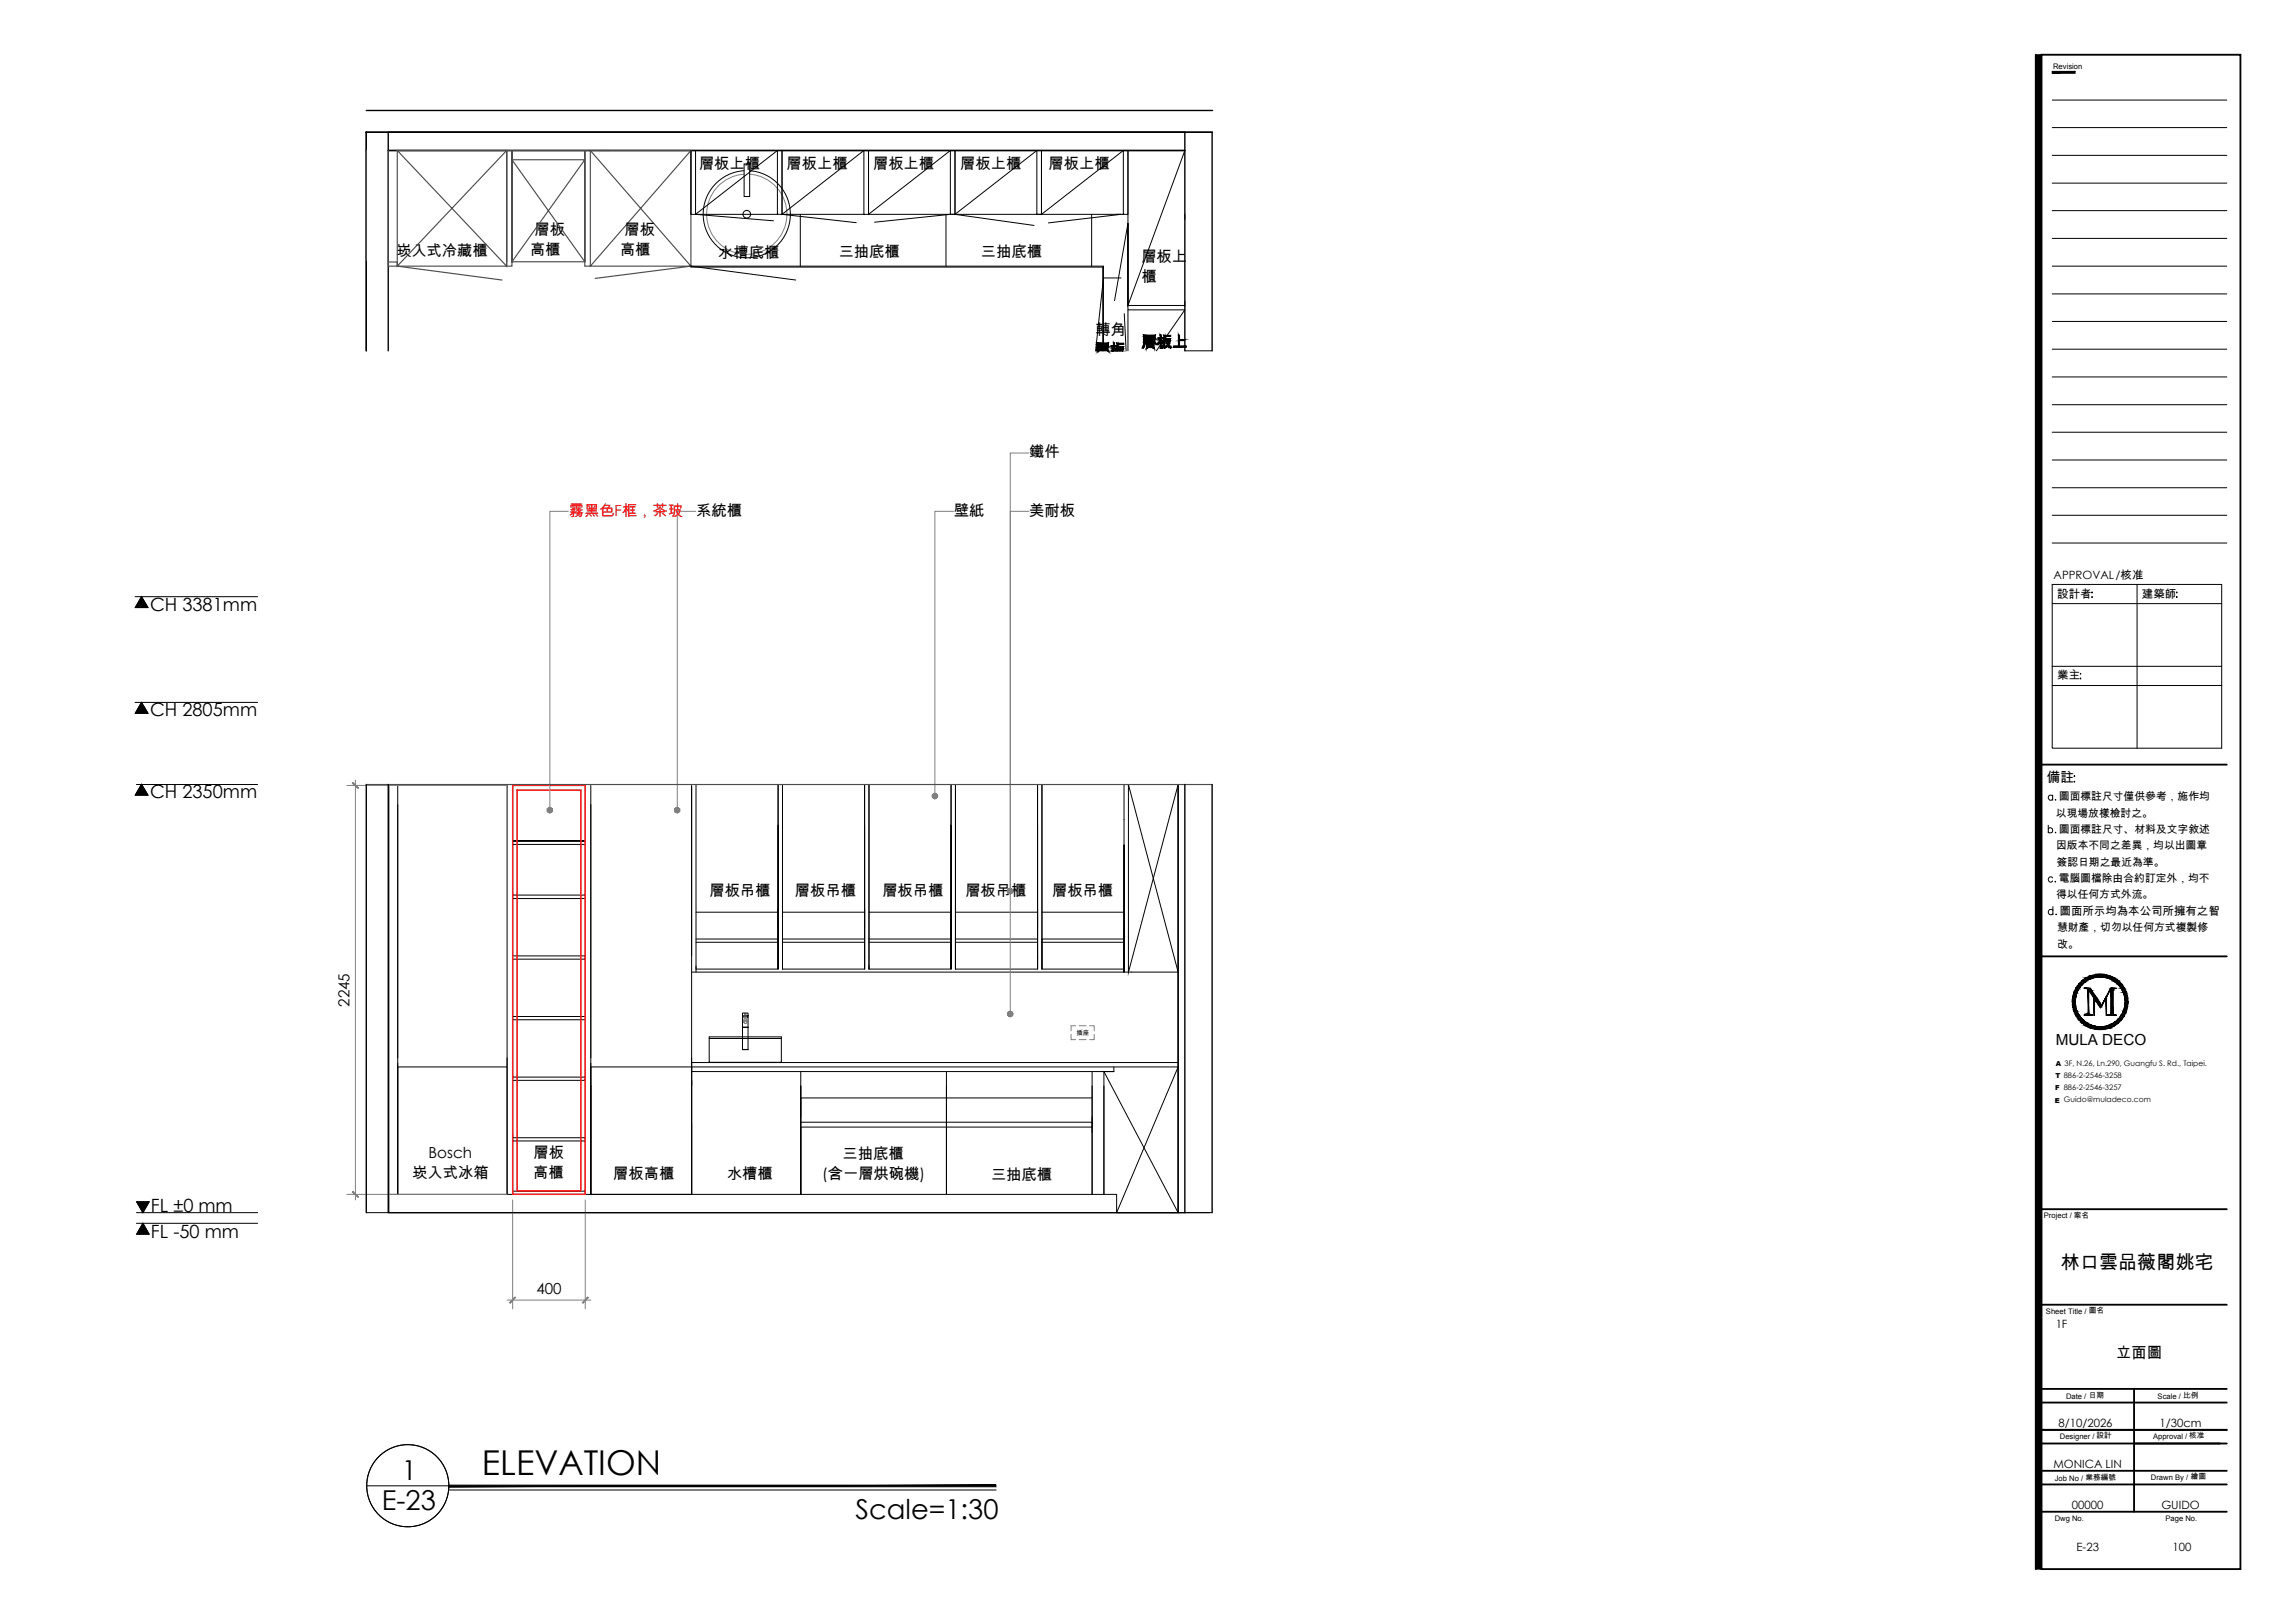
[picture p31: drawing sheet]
<svg xmlns="http://www.w3.org/2000/svg" width="420mm" height="297mm" viewBox="0 0 420 297" stroke-linecap="round" stroke-linejoin="round" font-family="sans-serif">
<defs><g id="words">
<text font-size="6.3" x="88.2" y="269.9">ELEVATION</text>
<g font-size="5">
<text x="73.6" y="270.9">1</text>
<text x="69.9" y="276.3">E-23</text>
<text x="156.6" y="278">Scale=1:30</text>
</g>
<text font-size="3.5" x="377.3" y="232.3">林口雲品薇閣姚宅</text>
<g font-size="3.3">
<text x="27.5" y="111.7">CH 3381mm</text>
<text x="27.5" y="131.1">CH 2805mm</text>
<text x="27.5" y="146.1">CH 2350mm</text>
<text x="27.6" y="221.7">FL ±0 mm</text>
<text x="27.6" y="226.5">FL -50 mm</text>
</g>
<g font-size="2.8">
<text x="128" y="31">層板上櫃</text>
<text x="144" y="31">層板上櫃</text>
<text x="159.9" y="31">層板上櫃</text>
<text x="175.8" y="31">層板上櫃</text>
<text x="192" y="31">層板上櫃</text>
<text x="72.5" y="46.9">崁入式冷藏櫃</text>
<text x="97" y="46.7">高櫃</text>
<text x="97.8" y="43">層板</text>
<text x="113.5" y="46.7">高櫃</text>
<text x="114.3" y="43">層板</text>
<text x="131.5" y="47.1">水槽底櫃</text>
<text x="153.5" y="47">三抽底櫃</text>
<text x="179.6" y="47">三抽底櫃</text>
<text x="209" y="47.9">層板上</text>
<text x="209" y="51.6">櫃</text>
<text x="200.5" y="61.4">轉角</text>
<text x="188.4" y="83.7">鐵件</text>
<text x="127.5" y="94.3">系統櫃</text>
<text x="174.6" y="94.3">壁紙</text>
<text x="188.4" y="94.3">美耐板</text>
<text x="129.9" y="163.9">層板吊櫃</text>
<text x="145.5" y="163.9">層板吊櫃</text>
<text x="161.5" y="163.9">層板吊櫃</text>
<text x="176.7" y="163.9">層板吊櫃</text>
<text x="192.6" y="163.9">層板吊櫃</text>
<text x="64" y="184.3" transform="rotate(-90 64 184.3)">2245</text>
<text x="376.3" y="191.3">MULA DECO</text>
<text x="75.5" y="215.7">崁入式冰箱</text>
<text x="78.4" y="211.9">Bosch</text>
<text x="97.6" y="215.6">高櫃</text>
<text x="97.7" y="212">層板</text>
<text x="112.3" y="215.8">層板高櫃</text>
<text x="133.1" y="215.8">水槽櫃</text>
<text x="150.5" y="215.8">(含一層烘碗機)</text>
<text x="154.3" y="212.1">三抽底櫃</text>
<text x="181.4" y="215.9">三抽底櫃</text>
<text x="98.2" y="236.9">400</text>
<text x="387.4" y="248.5">立面圖</text>
</g>
<text font-size="2.8" fill="#f00" x="104.1" y="94.3">霧黑色F框，茶玻</text>
<text font-size="2.5" x="374.7" y="143.2">備註</text>
<g font-size="2.1">
<text x="376" y="106">APPROVAL/核准</text>
<text x="376.6" y="109.4">設計者</text>
<text x="392.1" y="109.4">建築師</text>
<text x="376.6" y="124.3">業主</text>
<text x="377.1" y="167.4">圖面所示均為本公司所擁有之智</text>
<text x="376.3" y="243.1">1F</text>
<text x="376.9" y="261.2">8/10/2026</text>
<text x="395.4" y="261.2">1/30cm</text>
<text x="375.9" y="268.7">MONICA LIN</text>
<text x="379.3" y="276.2">00000</text>
<text x="395.7" y="276.2">GUIDO</text>
<text x="380.2" y="283.8">E-23</text>
<text x="397.7" y="283.8">100</text>
</g>
<g font-size="2">
<text x="376.4" y="149.5">以現場放樣檢討之。</text>
<text x="376.9" y="146.5">圖面標註尺寸僅供參考，施作均</text>
<text x="376.4" y="155.4">因版本不同之差異，均以出圖章</text>
<text x="376.9" y="152.4">圖面標註尺寸、材料及文字敘述</text>
<text x="376.5" y="158.4">簽認日期之最近為準。</text>
<text x="376.9" y="161.4">電腦圖檔除由合約訂定外，均不</text>
<text x="376.4" y="164.4">得以任何方式外流。</text>
<text x="376.6" y="170.4">慧財產，切勿以任何方式複製修</text>
<text x="376.6" y="173.4">改。</text>
</g>
<g font-size="1.4">
<text x="375.9" y="12.6">Revision</text>
<text x="374.2" y="222.9">Project / 案名</text>
<text x="374.6" y="240.4">Sheet Title / 圖名</text>
<text x="378.2" y="256.1">Date / 日期</text>
<text x="395" y="256.1">Scale / 比例</text>
<text x="377.1" y="263.4">Designer / 設計</text>
<text x="394.2" y="263.4">Approval / 核准</text>
<text x="376.2" y="271">Job No / 業務編號</text>
<text x="393.8" y="270.8">Drawn By / 繪圖</text>
<text x="376.2" y="278.3">Dwg No.</text>
<text x="396.5" y="278.3">Page No.</text>
</g>
<g font-size="1.3">
<text x="376.3" y="197.3">T 886-2-2546-3258</text>
<text x="376.3" y="195.1">A 3F, N.26, Ln.290, Guangfu S. Rd., Taipei.</text>
<text x="376.2" y="201.8">E Guido@muladeco.com</text>
<text x="376.3" y="199.5">F 886-2-2546-3257</text>
</g>
<text font-size="1.2" x="197.1" y="189.4">插座</text>
</g></defs>
<!-- layer: 0 -->
<g fill="none" stroke="#000" stroke-width=".18">
<path d="M375.7 18.3h32M375.7 23.4h32M375.7 28.4h32M375.7 33.5h32M375.7 38.6h32M375.7 53.8h32M375.7 48.7h32M375.7 43.6h32M375.7 58.8h32M375.7 79.1h32M375.7 74.1h32M375.7 69h32"/>
<path d="M375.7 63.9h32M375.7 84.2h32M375.7 89.3h32M375.7 94.3h32M375.7 99.4h32M375.7 107h31v29.9h-31zM375.7 110.5h31M383 108.4v.1zM383 109.2v.2zM391.2 107v29.9M398.4 108.4h.2zM398.4 109.3h.2z"/>
<path d="M375.7 121.9h31M375.7 125.5h31M380.8 123.3h.2zM380.8 124.2h.2zM71.2 143.6v78.3M72.8 143.6v75v-23.3h20M92.8 143.6v75M93.9 153.3v10.5h13.2v.7h-13.2v10.4h13.2v.6h-13.2v10.5h13.2v.6h-13.2v10.5h13.2v.6h-13.2v10.5h13.2v.6h-13.2M93.9 154.5h13.2M107.1 143.6v75h-13.2v-74.9M107.1 153.9h-13.2h13.2M107.1 152.7v.6"/>
<path d="M108.2 143.7v74.9h18.4v-74.9M108.2 147.3v46.3M126.6 144v30.9M127.4 143.6v34.3M142.5 151v26.4v-33.8v33.8M143.3 143.6v33.8M158.3 151v26.4v-33.8v33.8M159.1 143.6v33.8M174.1 143.6v33.8v-26.4M174.1 143.6v33.8M174.9 143.6v33.8M189.9 151v26.4v-33.8v33.8"/>
<path d="M190.8 143.6v33.8M205.8 143.6v34.4v-23.4M206.6 143.9v-.3v34.4l9.1-34.4v78.3M206.6 143.6l9.1 34.3h-89.1M375 151.7a.45 .45 0 0 1 .7 0 .45 .45 0 0 1 0 .6 .45 .45 0 0 1-.7 0M375 151v1.4M375.8 145.7a.45 .45 0 0 0-.7-.1 .45 .45 0 0 0 0 .7 .45 .45 0 0 0 .7-.1M375.8 145.5v1M376.3 146.3v.2l.1-.1M376.3 152.3v.1h.1M379.7 142.1h.2zM379.7 143.1h.2z"/>
<path d="M127.4 166.9h15.1M127.4 172.5h15.1M127.4 171.9h15.1M142.5 166.4v11h-15.1M143.3 166.9h15M143.3 172.5h15M143.3 171.9h15M158.3 166.4v11h-15v-.6M159.1 166.9h15M159.1 172.5h15M159.1 171.9h15M174.1 166.4v11h-15v-.6"/>
<path d="M174.9 166.9h15M174.9 172.5h15M174.9 171.9h15M189.9 166.4v11h-15v-.6M190.8 176.8v.6h15M190.8 166.9h15M190.8 172.5h15M190.8 171.9h15M205.8 170v8M375.8 160.7a.45 .45 0 0 0-.7-.1 .45 .45 0 0 0 0 .7 .45 .45 0 0 0 .7-.1M375.8 166.7a.47 .47 0 0 0-.7-.1 .47 .47 0 0 0 0 .7 .47 .47 0 0 0 .7-.1M375.8 165.9v1.5"/>
<path d="M376.3 161.3v.1M376.4 167.3l-.1 .1h.2M108.2 194.6v24M126.6 197.7v1v-1M126.6 193.6v25v-23.3h89.1l-11.3 26.6M126.6 195.3h-18.4v23.3v-20M129.8 194.3l.1 .1h13.1v-.1M146.6 196.1v22.5v-12.3h53.3v-.9h-53.3M173.3 196.1v22.5M199.9 196.1v22.5M202.1 196.1l13.6 25.8h-11.3M203.9 195.3v.8h-1.8v22.5v-19.9"/>
<path d="M215.7 194.5h-89.1v1.6h77.3M71.2 218.6h133.2v3.3M93.9 207.5v10.5M107.1 218h-13.2v.6M199.9 200.9h-53.3v4.7M71.2 221.9h.1M217 221.9h-145.8h150.2"/>
</g>
<!-- layer: I-ELEV4 -->
<path d="M129.8 194.3v-4.5h13.2v4.5M129.8 190.1h13.2M67.1 221.9h154.8" fill="none" stroke="#000" stroke-width=".18"/>
<!-- layer: I-DWGTITLE -->
<g fill="none" stroke="#000" stroke-width=".18">
<path d="M67.2 271.9h15M82.1 272.7h100.3"/>
<circle cx="74.7" cy="271.9" r="7.5"/>
</g>
<path d="M82.2 271.8v.3l100.1-.3zM82.2 272.1l100.1-.3v.3z" fill="#000" stroke="#000" stroke-width=".18"/>
<!-- layer: 0 -->
<g fill="#808080" stroke="#808080" stroke-width=".18">
<path d="M171.2 145.7v.5l-.3-.1zM170.7 146l.2 .1 .3-.4zM170.6 145.7h.6l-.5 .3z"/>
<path d="M170.7 145.4l.5 .3h-.6zM170.7 145.4l.5 .3-.3-.4zM170.9 145.3l.3-.1v.5z"/>
<path d="M171.2 145.2l.2 .1-.2 .4zM171.4 145.3l-.2 .4 .4-.3zM171.2 145.7l.4-.3 .1 .3z"/>
<path d="M171.2 145.7h.5l-.1 .3zM171.2 145.7l.2 .4 .2-.1zM171.2 145.7l.2 .4-.2 .1z"/>
<path d="M185 163.1v.5l-.3-.1zM184.5 163.4l.2 .1 .3-.4zM184.4 163.1h.6l-.5 .3z"/>
<path d="M184.5 162.8l.5 .3h-.6zM184.5 162.8l.5 .3-.3-.4zM184.7 162.7l.3-.1v.5z"/>
<path d="M185 162.6l.2 .1-.2 .4zM185.2 162.7l-.2 .4 .4-.3zM185 163.1l.4-.3 .1 .3z"/>
<path d="M185 163.1h.5l-.1 .3zM185 163.1l.2 .4 .2-.1zM185 163.1l.2 .4-.2 .1z"/>
<path d="M185 185.6v.5l-.3-.1zM184.5 185.8l.2 .2 .3-.4zM184.4 185.6h.6l-.5 .2z"/>
<path d="M184.5 185.3l.5 .3h-.6zM184.5 185.3l.5 .3-.3-.4zM184.7 185.2l.3-.1v.5z"/>
<path d="M185 185.1l.2 .1-.2 .4zM185.2 185.2l-.2 .4 .4-.3zM185 185.6l.4-.3 .1 .3z"/>
<path d="M185 185.6h.5l-.1 .2zM185 185.6l.2 .4 .2-.2zM185 185.6l.2 .4-.2 .1z"/>
<path d="M124 148.3v.5l-.3-.1zM123.5 148.5l.2 .2 .3-.4zM123.5 148.3h.5l-.5 .2z"/>
<path d="M123.5 148l.5 .3h-.5zM123.5 148l.5 .3-.3-.4zM123.7 147.9l.3-.1v.5z"/>
<path d="M124 147.8l.2 .1-.2 .4zM124.2 147.9l-.2 .4 .4-.3zM124 148.3l.4-.3 .1 .3z"/>
<path d="M124 148.3h.5l-.1 .2zM124 148.3l.2 .4 .2-.2zM124 148.3l.2 .4-.2 .1z"/>
<path d="M100.7 148.3v.5l-.3-.1zM100.2 148.5l.2 .2 .3-.4zM100.2 148.3h.5l-.5 .2z"/>
<path d="M100.2 148l.5 .3h-.5zM100.2 148l.5 .3-.3-.4zM100.4 147.9l.3-.1v.5z"/>
<path d="M100.7 147.8l.2 .1-.2 .4zM100.9 147.9l-.2 .4 .4-.3zM100.7 148.3l.4-.3v.3z"/>
<path d="M100.7 148.3h.4v.2zM100.7 148.3l.2 .4 .2-.2zM100.7 148.3l.2 .4-.2 .1z"/>
<path d="M94.3 237.4l-.9 1.1 1-1zM94.3 237.4l-.9 1.1-.1-.1z"/>
<path d="M107.6 237.4l-1 1 .1 .1zM107.6 237.4l.1 .1-1 1z"/>
<path d="M64.6 218l-.1 .2 1.1 .9zM64.5 218.2l1.1 .9h-.1z"/>
<path d="M64.5 143.3l1 1 .1-.1zM64.5 143.3l.1-.1 1 1z"/>
</g>
<path d="M104.1 93.6h-3.4v54.7M127.4 93.6h-3.4v54.7M174.6 93.6h-3.4v52.1M188.3 82.9h-3.3v80.2M188.4 93.6h-3.4v92" fill="none" stroke="#808080" stroke-width=".18"/>
<!-- layer: I-ELEV6 -->
<path d="M196.1 189.3v1h.8M196.9 187.7h-.8v1M197.6 190.3h1.2M197.6 187.7h1.2M199.5 187.7h.8v1M200.3 189.3v1h-.8" fill="none" stroke="#808080" stroke-width=".18"/>
<!-- layer: FF-FIXT -->
<path d="M135.9 192.1h1M135.9 185.4h1v.5h-.9zM135.9 188h1v4.1h-1M136 185.9v.2M136 188h.1M136.9 185.9v.2M136.9 188h.1M136.9 186.1v1.9h-1M136.9 186.1h-1v6" fill="none" stroke="#000" stroke-width=".18"/>
<g fill="none" stroke="#808080" stroke-width=".18">
<path d="M136.2 186.9v-.3a.25 .25 0 0 1 .2-.2 .25 .25 0 0 1 .3 .2v.3M136.7 186.9a.26 .26 0 0 0-.3-.2 .26 .26 0 0 0-.2 .2v.2a.26 .26 0 0 0 .4 .2 .26 .26 0 0 0 0-.4 .26 .26 0 0 0-.4 .2M136.7 187a.27 .27 0 0 0-.3-.3 .27 .27 0 0 0-.2 .4M136.7 186.9v.2"/>
<circle cx="136.5" cy="185.6" r=".12"/>
</g>
<!-- layer: I-ELEV-TEXT -->
<path d="M24.7 109.2h22.5M25.9 109.2l1.2 2h-2.3zM24.7 128.6h22.5M25.9 128.6l1.2 1.9h-2.3zM25 143.6h22.2M25.9 143.5l1.2 2h-2.3zM25 219.9h2.3l-1.1 2zM25 221.9h22.2M25 223.9h22.2M26.2 223.9l1.1 2h-2.3z" fill="none" stroke="#000" stroke-width=".18"/>
<path d="M25.9 109.2l1.2 2h-2.3zM25.9 128.6l1.2 1.9h-2.3zM25.9 143.5l1.2 2h-2.3zM25 219.9h2.3l-1.1 2zM26.2 223.9l1.1 2h-2.3z" fill="#000" stroke="#000" stroke-width=".18"/>
<path d="M93.9 143.7h13.2v74.9h-13.2zM94.7 144.6h11.6v73.3h-11.6z" fill="none" stroke="#f00" stroke-width=".25"/>
<!-- layer: I-ELEV-DIM -->
<path d="M63.5 143.7h29.3M65.1 142.8v76.8M63.5 218.6h29.3M93.9 219.6v20M107.1 219.6v20M92.8 237.9h15.4" fill="none" stroke="#808080" stroke-width=".18"/>
<!-- layer: I-ELEV2 -->
<path d="M67.1 143.6h154.8" fill="none" stroke="#4c4c4c" stroke-width=".21"/>
<path d="M216.9 64.2h5" fill="none" stroke="#000" stroke-width=".18"/>
<!-- layer: I-WALL -->
<path d="M67 27.5h.1M67.1 20.2h154.9M71.1 27.5h145.8M222 24.2h-155l.1 40v-40h154.8v40M71.1 64.2v-40h145.8v40" fill="none" stroke="#000" stroke-width=".25"/>
<!-- layer: K-EQUIP -->
<g fill="none" stroke="#000" stroke-width=".18">
<path d="M136.2 31.2a8 8 0 0 0-6.3 12.1 8 8 0 0 0 13.6 0 8 8 0 0 0-6.3-12.1M136.2 30h1v6h-1z"/>
<circle cx="136.7" cy="39.2" r=".7"/>
</g>
<path d="M136.2 31.9a7.3 7.3 0 0 0-5.8 11.1 7.3 7.3 0 0 0 12.6 0 7.3 7.3 0 0 0-5.8-11.1" fill="none" stroke="#808080" stroke-width=".18"/>
<!-- layer: I-FURN-MLWK-H -->
<path d="M67 27.5l.1 20.1-.1-.7M67 47.4v.1" fill="none" stroke="#4c4c4c" stroke-width=".21"/>
<!-- layer: I-EQUIP -->
<path d="M134.6 27.5h76.3" fill="none" stroke="#000" stroke-width=".18"/>
<!-- layer: j -->
<path d="M71.1 27.5v21.2h1.6v-.8h-1.6M92.8 27.5h14.9M93.7 27.5v20.4l13.4-18.7h-13.4l13.4 18.7v-20.4v21.2h1v-21.2M107.1 27.5v20.4h-13.4v-20.4v21.2h-.9M109.7 27.5h2M126.5 27.5l-18.4 21.2h18.4v-21.2h-18.4l18.4 21.2-17.5 2.3M92.8 47.9v-20.4v21.2l-20.1-21.2h20.1l-20.1 21.2v-21.2h20.1v21.2h-20.1l19.2 2.6" fill="none" stroke="#4c4c4c" stroke-width=".21"/>
<g fill="none" stroke="#000" stroke-width=".18">
<path d="M126.5 27.5v11.7h.8v-11.7M127.3 39.2h15v-11.7h.9v11.7h-.9M127.3 39.2l14.3 1.2M127.4 27.5h-.9v11.7M142.5 27.5h.9M157.4 27.5h1M158.2 39.2h.8v-11.7h-.8v11.7h-15l13.6 1.6M159 39.2h15v-11.7h.8v11.7h-.8h15.8v-11.7h.9v11.7h-.9h15.9v-11.7h.8v11.7h-.8M174 39.2l-13.9 1.5M174.3 27.5h.9M174.8 39.2l14.5 2.1M188.4 27.5h.9"/>
<path d="M204.3 27.5h12.6M204.3 39.2h.9l-13.3 1.6M205.2 27.5h11.7M205.7 27.5l-15 11.7v-11.7h-.9l-15 11.7v-11.7h-.8l-15 11.7v-11.7h-.8l-15 11.7v-11.7h-.9l-15 11.7M206.5 27.5v28.4h10.4M216.9 27.5l-10.4 28.4v-15v15.8h10.4l-5.2 7.5M216.9 39.2v1M204 55l2.5-14.1v15M205.8 57.4l.4 6.8M206.5 56.7v7.5M216.9 55.1v1"/>
</g>
<path d="M146.5 39.2v9.5M173.2 39.2v9.5M199.9 39.2v9.5M205.2 50.9h-3.2v-2.2h-75.5l19.2 2.6M200.6 64.2l1.4-13.3v13.3" fill="none" stroke="#000" stroke-width=".18"/>
<!-- layer: jb -->
<path d="M126.5 48.7v.2h75.4v15.3" fill="none" stroke="#000" stroke-width=".18"/>
<!-- layer: K-EQUIP-TAG -->
<g fill="#000" stroke="#000" stroke-width=".18">
<path d="M200.8 64.1v.1zM201 63.3v.8h-.2zM201.1 63.5l.2 .2-.2 .5zM201.1 63.5h.4zM201.1 64.2l.2-.2h.8zM201.3 64l-.2 .2zM201.9 64h.2zM201.9 63.7h.2zM202.3 63.3h.1l-.2 .1zM202.6 64l.3 .2zM202.6 63.7l.3 .5zM202.7 62.9l.2 .4z"/>
<path d="M201 63.1h1.7l.2 .2zM203.4 63.3h.6l-.6 .2zM203.4 63.3h.4zM203.8 63.5l.2 .2-.3 .1zM203.5 64.1l.3-.1v.2zM204 63.9l.3 .1zM203.7 63.8l.3-.1 .3 .1zM203.8 63.5h.2v.2zM204 63.7l.3 .1zM204.5 64.1l.1 .1zM204.5 63.7l.2 .3-.2 .1zM204.5 63.7h.2v.3z"/>
<path d="M204.7 63.5v.2h-.2zM204.7 63v.5l-.2 .2zM205.1 64.2h.1zM204.9 64h.2v.2zM205.3 64.2h.2zM205.4 63.7l.3 .2-.3 .1zM205.4 64l.3-.1-.2 .3zM205.4 63.7l.3-.2v.4zM204.5 62.8h1.2v.2zM209.3 63.4l.2 .1-.4 .2zM209.1 63.7l.4-.2-.2 .3zM209.6 61.9v.8h-.3z"/>
<path d="M209.7 62l.2 .2-.2 .6zM209.7 62h.4zM209.7 62.8l.2-.2h.8zM209.9 62.5l-.2 .3zM209.9 63.8l.2-.2v.2zM210.1 63.3l-.2 .5zM210.5 62.5h.2zM210.5 62.2h.2zM210.5 62.6l.2-.1zM210.5 62.3l.2-.1zM210.9 61.9h.1zM211.1 63.6l.2 .2h-.2z"/>
<path d="M211.1 63.3l.2 .5zM211.2 62.5l.3 .3zM211.2 62.3l.3 .5zM211.3 61.5l.2 .4zM209.6 61.7h1.7l.2 .2zM212 61.8h.6l-.6 .2zM212 61.8h.4zM212.1 62.7l.2 .1-.5 .2zM211.8 63l.4-.1-.2 .2zM211.8 63l.5-.2-.1 .1zM212.1 62.7l.3-.1-.1 .2zM212.4 62.6l.2 1.2h-.2z"/>
<path d="M212.4 62l.2 .3-.3 .1zM212.4 62.6l.2-.1v1.3zM212.6 62.5l.3 .1zM212.3 62.4l.3-.1 .2 .1zM212.4 62h.2v.3zM212.6 62.3l.2 .1zM212.7 62.7h.3l-.2 .2zM213 63l.2 .1-.3 .1zM213 63.6h.4l-.2 .2zM213 62.7l.2 .2-.2 .1zM213.1 62.3l.1 .3-.2 .1zM213 63l.2-.1v.2z"/>
<path d="M213 62.7l.2-.1v.3zM213.1 62.3h.2l-.1 .3zM213.3 62v.3h-.2zM213.3 61.6v.4l-.2 .3zM213.4 62.6l.3 .1-.1 .2zM213.3 63.4l.5-.1zM213.6 62.9h.2l-.1 .2zM213.4 62.6l.3-.1v.2zM213.7 63.1h.3l-.5 .2zM213.6 62.9l.1-.2 .1 .2zM213.8 63.3h.3l-.1 .2zM213.8 62.9l.2 .2h-.3z"/>
<path d="M213.9 62.7l.2 .1-.3 .1zM214 62.5l.1 .3-.2-.1zM214 62.3l.2 .2h-.2zM214 63.5l.1-.2 .2 .2zM213.8 62.9l.3-.1-.1 .3zM214 62.5h.2l-.1 .3zM214 62.3l.3-.3-.1 .5zM213.1 61.4h1.2v.2zM214.1 63.6h.4l-.2 .2zM214.8 63.4h1.1l-1.1 .2zM214.8 63.4h.9zM215.9 62.3v1.1h-.2z"/>
<path d="M215.9 62.3l1-.2v.2zM214.8 63.6l2.4-.2v.2z"/>
<path d="M200.8 62.8h2.1l-.2 .1zM202.7 62.9l.2 .4v-.5z"/>
<path d="M200.8 64.2l.2-.1zM200.8 64.1h.2z"/>
<path d="M201.4 63.3h.2zM201.4 63.4h.3z"/>
<path d="M201.4 63.4h.3zM201.5 63.4l.3 .1z"/>
<path d="M201.3 63.7l.6 .3h-.6zM201.3 63.7l-.2 .5z"/>
<path d="M201.3 63.7l.6 .3h.7zM201.3 63.7l1.3 .3z"/>
<path d="M201.9 63.7l.7 .3zM202.1 63.7h.5v.3z"/>
<path d="M201.9 63.7h.7l.3-.2zM202.6 63.7l.3-.2v.7z"/>
<path d="M201.3 63.7l1.1-.2zM201.1 63.5l.2 .2 1.1-.2z"/>
<path d="M202.4 63.5h.5zM201.9 63.7l1-.2z"/>
<path d="M202.2 63.4l.3-.1zM202.2 63.4h.3h-.3z"/>
<path d="M202.1 64l.8 .2-.3-.2zM201.1 64.2l1-.2 .8 .2z"/>
<path d="M200.8 62.8l1.9 .1h-1.7zM200.8 62.8v1.3l.2-1.2z"/>
<path d="M201 63.1l1.9 .2zM201 63.1l.4 .2h1zM201 63.1l.4 .2h-.4z"/>
<path d="M203.5 64.2h.3zM203.5 64.2h.3z"/>
<path d="M203.7 63.8h.6zM204 63.9l.3 .1v-.2z"/>
<path d="M203.8 62.7v.6h.2zM203.8 62.7h.2v.6z"/>
<path d="M204 63.9v.3h-.1zM203.8 64l.1 .2 .1-.3z"/>
<path d="M203.7 63.8l.3 .1-.2 .1zM203.7 63.8l-.2 .3 .3-.1z"/>
<path d="M204 63.3h.3zM203.4 63.5l.9-.2z"/>
<path d="M204.1 64l.3 .2zM204.1 64h.2l.1 .2z"/>
<path d="M204.2 64.2h.2zM204.2 64.1l.2 .1z"/>
<path d="M204 63.5l.3-.2v.2zM203.4 63.5h.6l.3-.2z"/>
<path d="M204.7 64l-.1 .2zM204.5 64.1l.1 .1 .1-.2z"/>
<path d="M204.7 63.5h1zM204.7 63.5h1l-.3 .2z"/>
<path d="M204.9 64.2h.2zM204.9 64v.2h.2z"/>
<path d="M204.9 63.7l.2 .3v-.3zM204.9 63.7l.2 .3h-.2z"/>
<path d="M204.7 63.5l.7 .2h-.3zM204.7 63.5l.2 .2h.2zM204.7 63.5l.2 .2h-.2z"/>
<path d="M205.4 64l.1 .2zM205.4 64l-.1 .2h.2z"/>
<path d="M204.5 62.8l1.2 .2h-1zM204.5 62.8v.9l.2-.7z"/>
<path d="M209.3 63.1h.3l-.3 .3zM209.6 63.1l-.3 .3 .2 .1z"/>
<path d="M209.3 62.7v.4h.3zM209.3 62.7h.3v.4z"/>
<path d="M209.3 61.3h2.2l-.2 .2zM211.5 61.3l-.2 .2 .2 .4z"/>
<path d="M209.9 62.9h1.4l-.2 .2zM211.1 63.1l.2 .7v-.9z"/>
<path d="M210 61.9h.2zM210 61.9l.3 .1z"/>
<path d="M210 61.9l.3 .1zM210.1 62h.3z"/>
<path d="M210.1 63.4h1v.2zM211.1 63.4l.2 .4z"/>
<path d="M210.1 63.2h1v.1zM211.1 63.2l.2 .6z"/>
<path d="M209.9 62.3l.6 .2h-.6zM209.9 62.3l-.2 .5z"/>
<path d="M209.9 62.3l.6 .2h.7zM209.9 62.3l1.3 .2z"/>
<path d="M210.5 62.3l.7 .2zM210.7 62.3h.5v.2z"/>
<path d="M210.5 62.2h.7l.3-.2zM211.2 62.2l.3-.2v.8z"/>
<path d="M209.9 62.2l1-.2zM209.7 62l.2 .2 1-.2z"/>
<path d="M210.9 62h.6zM210.5 62.2l1-.2z"/>
<path d="M210.1 63.4l1 .2h-1zM210.1 63.4l-.2 .4z"/>
<path d="M210.1 63.2l1 .1h-1zM210.1 63.2l-.2 .6z"/>
<path d="M209.9 62.9l1.2 .2h-1zM209.9 62.9v.9l.2-.7z"/>
<path d="M210.8 61.9h.3zM210.8 61.9l.3 .1h-.3z"/>
<path d="M210.7 62.6l.8 .2-.3-.2zM209.7 62.8l1-.2 .8 .2z"/>
<path d="M209.3 61.3l2 .2h-1.7zM209.3 61.3v1.4l.3-1.2z"/>
<path d="M209.6 61.7l1.9 .2zM209.6 61.7l.4 .2h1zM209.6 61.7l.4 .2h-.4z"/>
<path d="M212.3 62.4h.5zM212.6 62.5l.3 .1-.1-.2z"/>
<path d="M212.4 61.3v.5h.2zM212.4 61.3h.2v.5z"/>
<path d="M212.3 62.4l.3 .1-.2 .1zM212.3 62.4l-.2 .3 .3-.1z"/>
<path d="M212.6 61.8h.3zM212 62l.9-.2z"/>
<path d="M212.7 63.5l.3 .1h-.4zM212.6 63.6l.2 .2 .2-.2z"/>
<path d="M212.7 63.5l.3 .1-.1-.2zM212.9 63.4h.2l-.1 .2z"/>
<path d="M212.7 62.6l.3 .1zM212.7 62.6h.2l.1 .1z"/>
<path d="M212.6 62l.3-.2v.2zM212 62h.6l.3-.2z"/>
<path d="M212.9 63.2l.2 .2 .1-.3zM212.9 63.2l.2 .2h-.2z"/>
<path d="M213 63.6l.3-.2h.4zM213 63.6h.4l.3-.2z"/>
<path d="M213.3 62h1zM213.3 62h1l-.3 .3z"/>
<path d="M213.5 63.3h.3l.2-.2zM214 63.1l.1 .2h-.3z"/>
<path d="M213.4 62.3l.3 .2-.1-.2zM213.4 62.3l.3 .2-.3 .1z"/>
<path d="M213.3 62l.7 .3h-.4zM213.3 62l.1 .3h.2zM213.3 62l.1 .3h-.1z"/>
<path d="M213.1 61.4l1.2 .2h-1zM213.1 61.4v.9l.2-.7z"/>
<path d="M214.1 63.6l.2-.1 .2 .1zM214 63.5l.1 .1 .2-.1z"/>
<path d="M215.9 63.4h1.3zM214.8 63.6l1.1-.2h1.3z"/>
<path d="M215.9 62.1h1zM215.9 62.1h1l-1 .2z"/>
<path d="M215.7 61.3l.2 .8v-.8zM215.7 61.3l.2 .8-.2 1.3z"/>
</g>
<g fill="none" stroke="#000" stroke-width=".18">
<path d="M201 62.9l-.2 1.2 .2-1M201.1 63.5h1.3h-.9M201.3 64h.8M201.3 63.7l-.2 .5M201.4 63.3h.2h-.2M201.4 63.3h1h-1h.2M201.5 63.4l.9 .1M201.9 64h.7M201.9 63.7h.7l.3 .5M202.4 63.4l-.3 .1M202.4 63.4h-.2h.2M202.5 63.3l-.3 .1"/>
<path d="M203.4 63.5h.6M203.4 63.3h.6M203.7 64.2h.1M203.8 64v.2M209.6 61.5l-.3 1.2 .3-1M209.7 62h1.2h-.8M209.9 62.6h.8M209.9 62.2l-.2 .6M210 61.9h1h-1h.2M210.1 63.1l-.2 .7M210.1 62h.8M210.5 62.5h.7"/>
<path d="M210.5 62.2h.7l.3 .6M210.7 62h.3M211 62h-.3M211 62h-.2M211.1 61.9h-.3M211.1 63.1l.2 .7M212 62h.6M212 61.8h.6M214.8 63.4h1.1M215.9 62.1l-.2 1.3"/>
</g>
<!-- layer: I-ELEV1 -->
<path d="M67.1 143.6v78.3M71.1 143.6v78.3M216.9 143.6v78.3M221.9 143.6v78.3" fill="none" stroke="#000" stroke-width=".25"/>
<!-- layer: 0 -->
<g fill="#000" stroke="#000" stroke-width=".18">
<path d="M383.6 178.3h1.8zM382.9 188.2h3.2l-.7 .2zM384.4 184.3h.3l-.1 .2z"/>
<path d="M372.7 10v277.2l1-277.2zM373.7 10v277.2h-1z"/>
<path d="M375.7 13.4h4.2v-.3zM375.7 13.1h4.2l-4.2 .3z"/>
<path d="M381.2 179.5l-.3 .6 .7-.6zM381.2 179.5l-.3 .6h-.3z"/>
<path d="M381.2 179.4h.4zM381.2 179.4l.4 .1z"/>
<path d="M381.6 179.7l-.4 .5 .6-.5zM381 180.2l.6-.5-.4 .5z"/>
<path d="M381.7 179.6h.2zM381.7 179.6l.1 .1h-.2z"/>
<path d="M381.8 179l-.2 .4 .7-.4zM381.2 179.4l.6-.4-.2 .4z"/>
<path d="M382.3 179.3l-.4 .3 .5-.3zM381.7 179.6l.6-.3-.4 .3z"/>
<path d="M381.9 178.9h.6zM381.8 179h.5z"/>
<path d="M382.4 179.2h.3zM382.3 179.3h.1z"/>
<path d="M382.4 178.7l.1 .2 .7-.2zM381.9 178.9l.5-.2 .1 .2z"/>
<path d="M382.7 179.2l.5-.2h-.3zM382.4 179.2l.5-.2-.2 .2z"/>
<path d="M383.2 178.9h.6zM382.9 179h.3z"/>
<path d="M382.7 178.5l.5 .2 .7-.2zM382.4 178.7l.3-.2 .5 .2z"/>
<path d="M382.9 178.5h1.1zM382.7 178.5h1.2z"/>
<path d="M383.5 178.8h.5zM383.2 178.9h.6z"/>
<path d="M384 178.7l1.5 .1zM383.5 178.8l.5-.1 1.5 .1z"/>
<path d="M383.6 178.3l2.5 .2-.7-.2zM382.9 178.5l.7-.2 2.5 .2z"/>
<path d="M384.9 178.8l.9 .1zM384.9 178.8l.9 .1z"/>
<path d="M385.2 178.9l.8 .1zM385.2 178.9l.8 .1z"/>
<path d="M385.7 179l.9 .2zM385.7 179l.9 .2z"/>
<path d="M384.9 178.5h1.3zM384.9 178.5h1.3z"/>
<path d="M385.1 178.5l1.4 .2-.3-.2zM385.1 178.5l1.4 .2z"/>
<path d="M385.8 178.7l1.3 .2-.6-.2zM385.8 178.7l1.3 .2h-.7z"/>
<path d="M386.3 179.2l.4 .1zM386.3 179.2l.4 .1z"/>
<path d="M386.5 179.3l.8 .3zM386.5 179.3l.8 .3z"/>
<path d="M386.4 178.9l.8 .1zM386.4 178.9l.8 .1z"/>
<path d="M386.6 179l1.2 .4-.6-.4zM386.6 179l1.2 .4h-.4z"/>
<path d="M387.1 179.6l.3 .1zM387.1 179.6l.3 .1z"/>
<path d="M387.2 179.7l.7 .5-.5-.5zM387.2 179.7l.7 .5h-.1z"/>
<path d="M387.4 179.4l.4 .1zM387.4 179.4l.4 .1z"/>
<path d="M387.4 179.5l1 .6-.6-.6zM387.4 179.5l1 .6h-.3z"/>
<path d="M379.5 182.5h.2zM379.5 182.5h.2z"/>
<path d="M379.5 184.3h.2zM379.5 184.3h.2z"/>
<path d="M379.4 183.4l.3 .9-.1-.9zM379.4 183.4l.3 .9h-.2z"/>
<path d="M379.7 185.1h.3zM379.7 185.1h.3z"/>
<path d="M379.5 182.5l.1 .9 .1-.9zM379.5 182.5l.1 .9h-.2z"/>
<path d="M379.5 184.3l.5 .8-.3-.8zM379.5 184.3l.5 .8h-.3z"/>
<path d="M379.9 182.5h.1zM379.9 182.5h.1z"/>
<path d="M379.9 184.2h.1zM379.9 184.2h.1z"/>
<path d="M379.8 183.4l.2 .8-.1-.8zM379.8 183.4l.2 .8h-.1z"/>
<path d="M379.7 181.6h.3zM379.7 181.6h.3z"/>
<path d="M379.7 181.6v.9l.3-.9zM379.7 181.6v.9h-.2z"/>
<path d="M379.7 185.1l.7 .8-.4-.8zM379.7 185.1l.7 .8h-.3z"/>
<path d="M379.9 182.5v.9l.1-.9zM379.9 182.5v.9h-.1z"/>
<path d="M379.9 184.2l.3 .8-.2-.8zM379.9 184.2l.3 .8h-.1z"/>
<path d="M380.1 180.8h.3zM380.1 180.8h.3z"/>
<path d="M380.1 185.9h.3zM380.1 185.9h.3z"/>
<path d="M380.1 181.7l-.1 .8 .2-.8zM380.1 181.7l-.1 .8h-.1z"/>
<path d="M380.1 185l.1 .1zM380.1 185l.1 .1z"/>
<path d="M380.2 185.1l.4 .6zM380.2 185.1l.4 .6h-.1z"/>
<path d="M380.1 180.8l-.1 .8 .4-.8zM380.1 180.8l-.1 .8h-.3z"/>
<path d="M380.1 185.9l.8 .7-.5-.7zM380.1 185.9l.8 .7h-.3z"/>
<path d="M380.6 186.6h.3zM380.6 186.6h.3z"/>
<path d="M380.5 181l-.3 .7 .4-.7zM380.5 181l-.3 .7z"/>
<path d="M380.5 185.7l.2 .1zM380.5 185.7l.2 .1z"/>
<path d="M380.5 180.9h.2zM380.5 180.9l.1 .1z"/>
<path d="M380.5 185.8l.6 .6zM380.5 185.8l.6 .6z"/>
<path d="M380.6 180.1h.3zM380.6 180.1h.3z"/>
<path d="M380.6 180.1l-.2 .7 .5-.7zM380.6 180.1l-.2 .7h-.3z"/>
<path d="M380.6 186.6l1 .6-.7-.6zM380.6 186.6l1 .6h-.4z"/>
<path d="M381 180.3l-.3 .6 .4-.6zM381 180.3l-.3 .6h-.2z"/>
<path d="M381 186.4l.2 .1zM381 186.4l.2 .1z"/>
<path d="M381 180.2h.2zM381 180.2l.1 .1z"/>
<path d="M381 186.5l.8 .5-.6-.5zM381 186.5l.8 .5h-.2z"/>
<path d="M381.2 187.2l.4 .1zM381.2 187.2l.4 .1z"/>
<path d="M381.2 187.3l1.1 .4-.7-.4zM381.2 187.3l1.1 .4h-.5z"/>
<path d="M381.6 187l.3 .1zM381.6 187l.3 .1z"/>
<path d="M381.7 187.1l.7 .3zM381.7 187.1l.7 .3z"/>
<path d="M381.8 187.7l.7 .1zM381.8 187.7l.7 .1z"/>
<path d="M382.3 181.3l.1 4.1v-4.1zM382.3 181.3l.1 4.1h-.1z"/>
<path d="M382.3 185.4l.1 .1zM382.3 185.4l.1 .1z"/>
<path d="M382.3 185.5l.1 .1zM382.3 185.5l.1 .1z"/>
<path d="M382.3 185.6h.1zM382.2 185.6h.2z"/>
<path d="M382.2 185.6l.3 .1zM382.2 185.6l.3 .1z"/>
<path d="M382.3 187.4l.4 .1zM382.3 187.4l.4 .1z"/>
<path d="M382.2 185.7h.3zM382.2 185.7h.3z"/>
<path d="M382.2 185.7h.4zM382.2 185.7h.4z"/>
<path d="M381.9 187.8l1.3 .2-.7-.2zM381.9 187.8l1.3 .2h-.8z"/>
<path d="M382.1 185.7h.5zM382.1 185.7h.5z"/>
<path d="M382.1 185.7h.6zM382.1 185.7h.6z"/>
<path d="M382.1 185.7h.6zM382 185.7h.7z"/>
<path d="M381.6 180.8l1.1 .1zM381.6 180.8l1.1 .1z"/>
<path d="M382.4 187.5l.8 .2zM382.4 187.5l.8 .2z"/>
<path d="M382 180.9l.9 .3-.2-.3zM382 180.9l.9 .3h-.6z"/>
<path d="M382.9 188.2l.7 .2h1.8zM383.6 188.4h1.8z"/>
<path d="M382.3 181.2l.6 .1zM382.3 181.2l.6 .1z"/>
<path d="M382.4 181.3l1.5 1.4-1-1.4zM382.4 181.3l1.5 1.4h-.6z"/>
<path d="M381.6 185.7l1.6 .1zM381.6 185.7l1.6 .1z"/>
<path d="M382.4 188l1.5 .2zM382.4 188l1.5 .2h-1.2z"/>
<path d="M382.9 187.7l.9 .2zM382.9 187.7l.9 .2z"/>
<path d="M383.3 182.8l.2 .6v-.6zM383.3 182.8l.2 .6h-.2z"/>
<path d="M383.3 183.4l.2 2.4v-2.4zM383.3 183.4l.2 2.4h-.2z"/>
<path d="M383.2 187.9h.8zM383.2 187.9h.8z"/>
<path d="M382.7 188.2h1.3zM382.7 188.2h1.3z"/>
<path d="M383.3 182.7l.7 .1-.1-.1zM383.3 182.7l.7 .1h-.7z"/>
<path d="M383.5 182.8l.8 .6-.3-.6zM383.5 182.8l.8 .6h-.5z"/>
<path d="M383.8 183.4l.9 .6-.4-.6zM383.8 183.4l.9 .6h-.5z"/>
<path d="M384.2 184l.5 .3 .2-.3zM384.2 184l.5 .3h-.3z"/>
<path d="M383.5 187.9l1.4 .1 .6-.1zM383.5 187.9l1.4 .1z"/>
<path d="M385.5 182.6l-.6 1.4zM385.5 182.6l-.6 1.4h-.2z"/>
<path d="M385.6 182.4l.1 .2zM385.6 182.4l.1 .2h-.2z"/>
<path d="M385.6 182.6l.1 3.2zM385.6 182.6l.1 3.2z"/>
<path d="M385.2 187.9h.6zM384.9 187.9h.6z"/>
<path d="M385.7 187.7l.1 .2 .2-.2zM385.2 187.9l.5-.2 .1 .2z"/>
<path d="M385.1 188.2h1.1zM384.9 188.2h1.2z"/>
<path d="M386.3 181l-.6 1.4zM386.3 181l-.7 1.4z"/>
<path d="M385.8 188l.4 .2 .3-.2zM385.1 188.2l.7-.2 .4 .2z"/>
<path d="M386 187.7l.6-.2h-.3zM385.7 187.7l.6-.2-.3 .2z"/>
<path d="M386.5 187.4h.2zM386.3 187.5h.3z"/>
<path d="M386.4 181.2l.5 4.2v-4.2zM386.4 181.2l.5 4.2h-.5z"/>
<path d="M386.4 185.4l.5 .1zM386.4 185.4l.5 .1z"/>
<path d="M386.4 185.5l.5 .1zM386.4 185.5l.5 .1z"/>
<path d="M386.4 185.6h.5zM386.4 185.6h.5z"/>
<path d="M386.4 185.6l.6 .1zM386.4 185.6l.6 .1z"/>
<path d="M386.4 185.7h.6zM386.4 185.7h.6z"/>
<path d="M386.3 185.7h.7zM386.3 185.7h.7z"/>
<path d="M386.3 185.7h.8zM386.3 185.7h.8z"/>
<path d="M386.4 181l.5 .2 .2-.2zM386.4 181l.5 .2h-.5z"/>
<path d="M386.4 187.8l.1 .2 .6-.2zM385.8 188l.6-.2 .1 .2z"/>
<path d="M386.4 180.9h.7zM386.4 180.9l.7 .1h-.8z"/>
<path d="M386.2 185.7h.9zM386.2 185.7h.9z"/>
<path d="M386.2 185.7h1zM386.1 185.7h1.1z"/>
<path d="M386.6 187.7h.6zM386.4 187.8h.7z"/>
<path d="M386.7 187.4l.6-.3h-.2zM386.5 187.4l.6-.3-.4 .3z"/>
<path d="M387.2 187h.2zM387.1 187.1h.2z"/>
<path d="M386.4 180.8l1 .1zM386.4 180.8l1 .1h-1z"/>
<path d="M385.9 185.7l1.5 .1zM385.9 185.7l1.5 .1z"/>
<path d="M387.4 187.3l-.2 .4 .6-.4zM386.6 187.7l.8-.4-.2 .4z"/>
<path d="M387.4 187.2h.4zM387.4 187.2l.4 .1z"/>
<path d="M387.8 180.2l.2 .1zM387.8 180.2l.2 .1z"/>
<path d="M387.8 186.5l-.4 .5 .5-.5zM387.2 187l.6-.5-.4 .5z"/>
<path d="M387.9 180.3l.6 .6-.5-.6zM387.9 180.3l.6 .6h-.2z"/>
<path d="M387.9 186.4h.1zM387.9 186.4v.1h-.1z"/>
<path d="M388.1 186.6h.3zM388.1 186.6h.3z"/>
<path d="M388.1 180.1h.3zM388.1 180.1h.3z"/>
<path d="M388.1 180.1l.8 .7-.5-.7zM388.1 180.1l.8 .7h-.3z"/>
<path d="M388.1 186.6l-.3 .6 .6-.6zM387.4 187.2l.7-.6-.3 .6z"/>
<path d="M388.3 180.9l.2 .1zM388.3 180.9l.2 .1z"/>
<path d="M388.3 185.8l-.3 .6 .5-.6zM388.3 185.8l-.3 .6h-.1z"/>
<path d="M388.4 181l.4 .7-.3-.7zM388.4 181l.4 .7h-.1z"/>
<path d="M388.4 185.7h.1zM388.4 185.7l.1 .1z"/>
<path d="M388.6 180.8h.3zM388.6 180.8h.3z"/>
<path d="M388.6 185.9h.3zM388.6 185.9h.3z"/>
<path d="M388.7 181.7h.2zM388.7 181.7h.2z"/>
<path d="M388.7 185.1l-.2 .6 .3-.6zM388.7 185.1l-.2 .6h-.1z"/>
<path d="M388.7 181.7l.4 .8-.2-.8zM388.7 181.7l.4 .8h-.1z"/>
<path d="M388.7 185h.2zM388.7 185l.1 .1z"/>
<path d="M388.6 180.8l.7 .8-.4-.8zM388.6 180.8l.7 .8h-.3z"/>
<path d="M388.6 185.9l-.2 .7 .5-.7zM388.6 185.9l-.2 .7h-.3z"/>
<path d="M389 182.5h.1zM389 182.5h.1z"/>
<path d="M389 184.2h.1zM389 184.2h.1z"/>
<path d="M389 185.1h.3zM389 185.1h.3z"/>
<path d="M389 182.5l.2 .9-.1-.9zM389 182.5l.2 .9h-.2z"/>
<path d="M389 184.2l-.1 .8 .2-.8zM389 184.2l-.1 .8h-.2z"/>
<path d="M389 183.4l.1 .8 .1-.8zM389 183.4l.1 .8h-.1z"/>
<path d="M389.3 182.5h.2zM389.3 182.5h.2z"/>
<path d="M389.3 184.3h.2zM389.3 184.3h.2z"/>
<path d="M389 181.6h.3zM389 181.6h.3z"/>
<path d="M389 181.6l.5 .9-.2-.9zM389 181.6l.5 .9h-.2z"/>
<path d="M389 185.1l-.1 .8 .4-.8zM389 185.1l-.1 .8h-.3z"/>
<path d="M389.3 182.5l.3 .9-.1-.9zM389.3 182.5l.3 .9h-.3z"/>
<path d="M389.3 184.3v.8l.2-.8zM389.3 184.3v.8h-.3z"/>
<path d="M389.3 183.4l.2 .9 .1-.9zM389.3 183.4l.2 .9h-.2z"/>
</g>
<g fill="none" stroke="#000" stroke-width=".34">
<path d="M372.7 10v277.2M373.7 10h36.5v277.2h-36.5zM373.7 10v277.2M373.7 139.9h34M373.7 175h34M373.7 221.3h34M373.7 238.8h34M373.7 256.7h34M373.7 254.2h34M390.7 254.2v22.5M373.7 264.2h34M373.7 261.7h34"/>
<path d="M373.7 276.7h34M373.7 269.2h34M373.7 271.7h34"/>
</g>
<use href="#words"/>
</svg>
